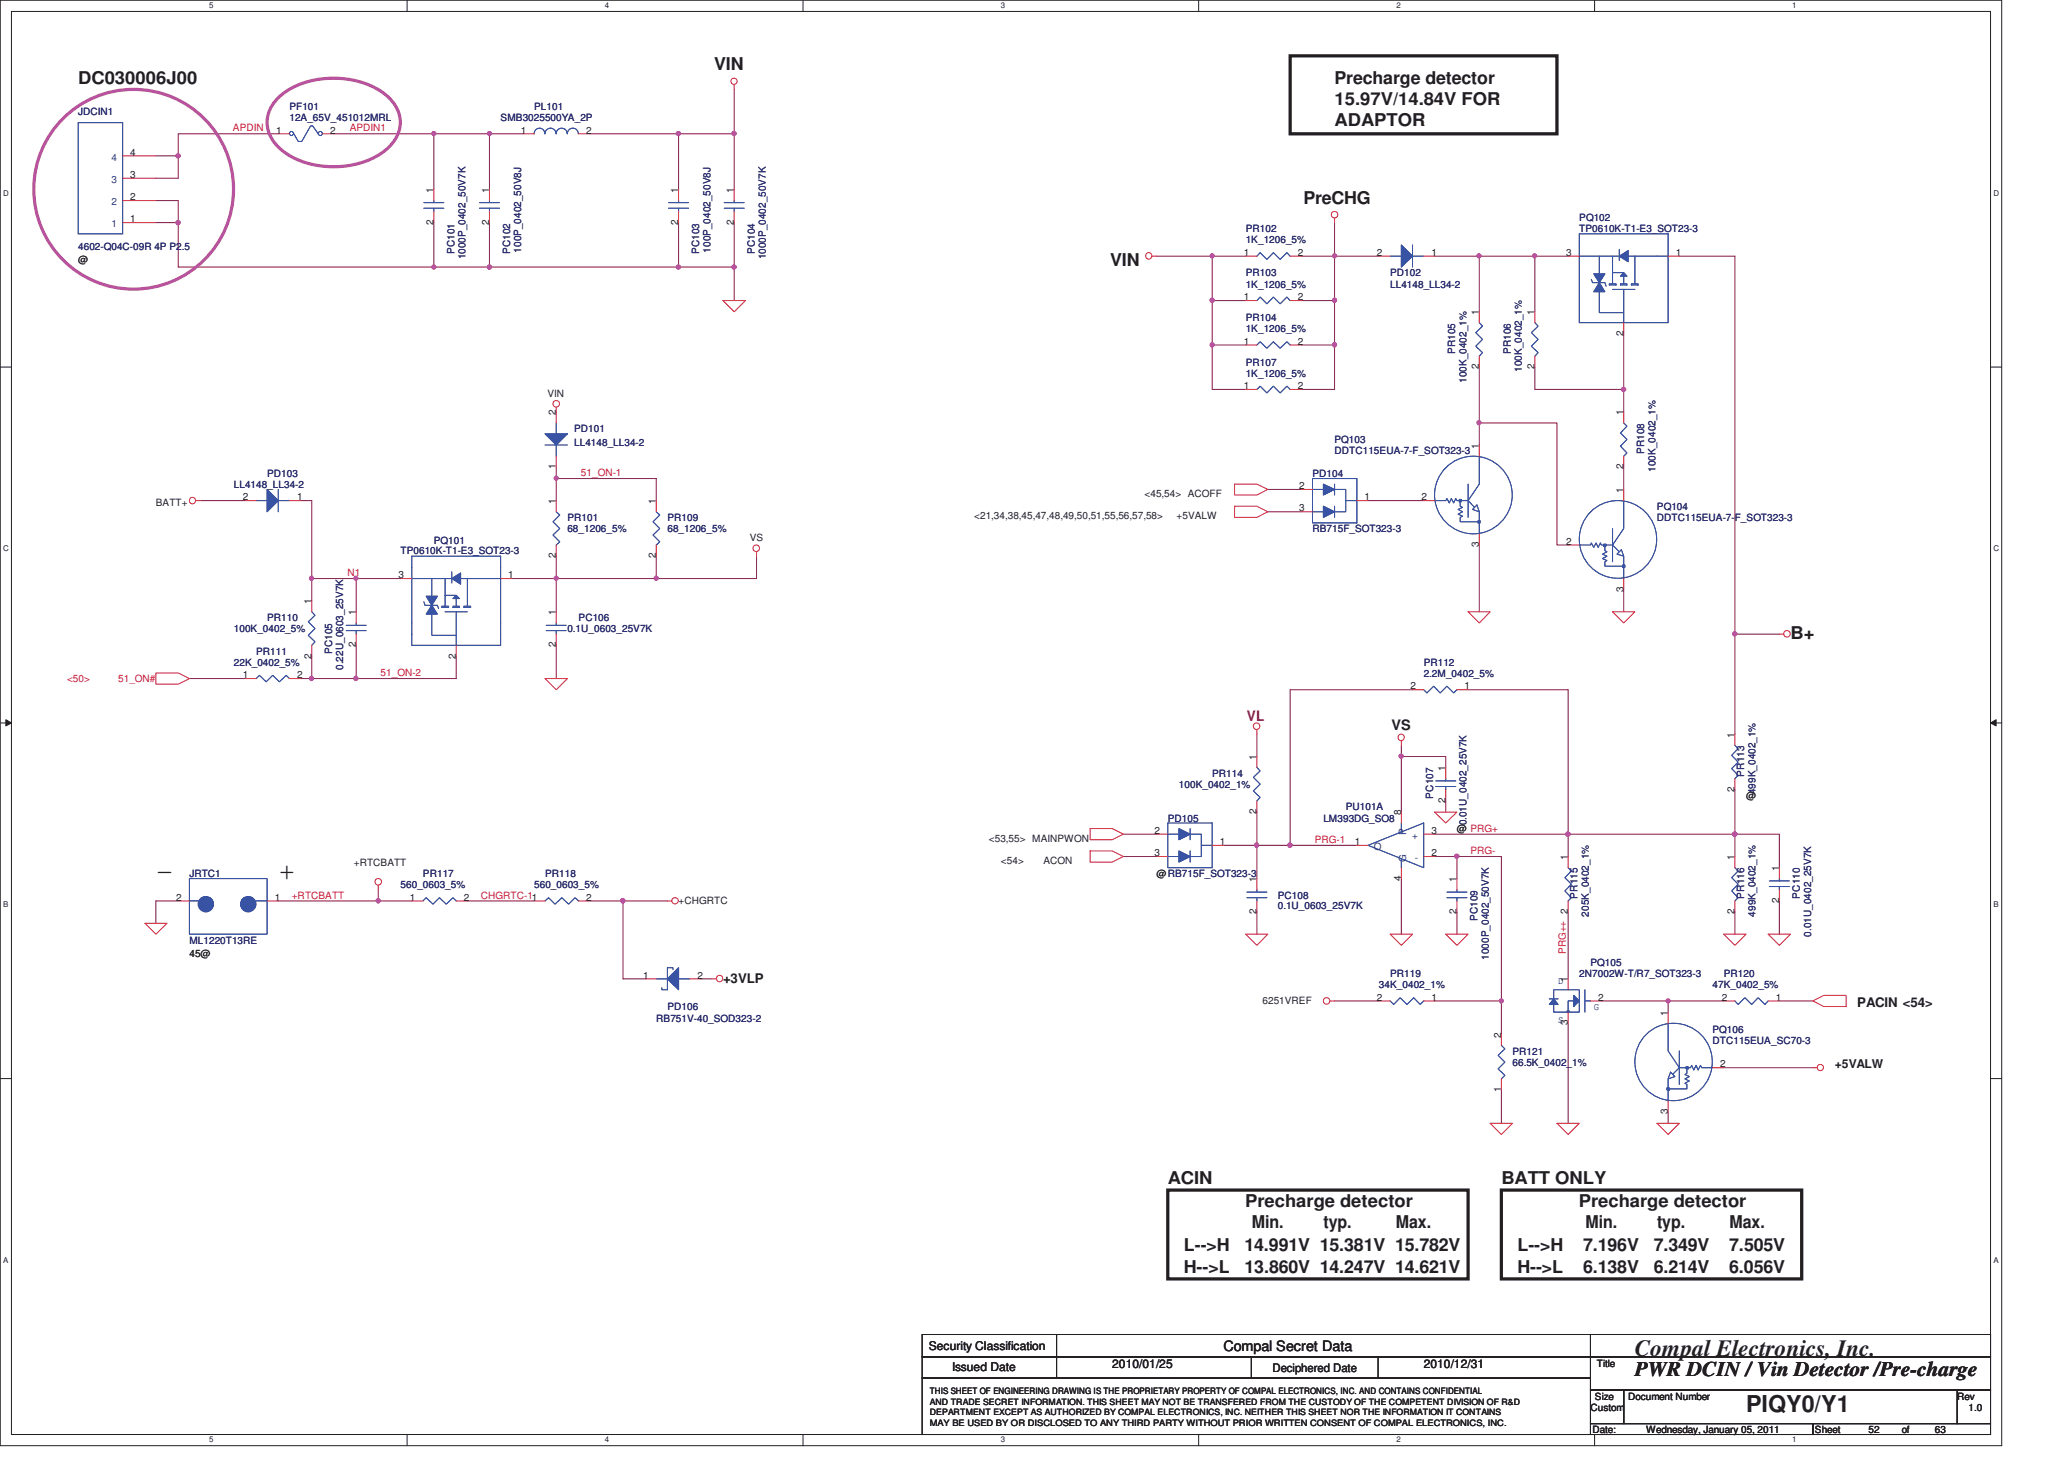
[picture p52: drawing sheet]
<svg xmlns="http://www.w3.org/2000/svg" width="297mm" height="210mm" viewBox="0 0 297 210" stroke-linecap="round" stroke-linejoin="round" font-family="sans-serif">
<defs><g id="words">
<g font-size="4.3" fill="#231f20">
<text x="22.4" y="126.7">-</text>
<text x="40" y="126.7">+</text>
</g>
<g font-size="3.3" fill="#231f20">
<text x="235.3" y="195.1">Compal Electronics, Inc.</text>
<text x="251.3" y="203.2">PIQY0/Y1</text>
</g>
<text font-size="3" fill="#231f20" x="235.3" y="198">PWR DCIN / Vin Detector /Pre-charge</text>
<g font-size="2.5" fill="#231f20">
<text x="102.8" y="10.1">VIN</text>
<text x="11.3" y="12">DC030006J00</text>
<text x="192.1" y="12">Precharge detector</text>
<text x="192.1" y="15.1">15.97V/14.84V FOR</text>
<text x="192.1" y="18.1">ADAPTOR</text>
<text x="187.6" y="29.3">PreCHG</text>
<text x="159.8" y="38.3">VIN</text>
<text x="257.7" y="92">B+</text>
<text x="168.1" y="170.4">ACIN</text>
<text x="179.2" y="173.6">Precharge detector</text>
<text x="216.1" y="170.4">BATT ONLY</text>
<text x="227.2" y="173.6">Precharge detector</text>
<text x="180.2" y="176.7">Min.</text>
<text x="190.5" y="176.7">typ.</text>
<text x="200.9" y="176.7">Max.</text>
<text x="228.2" y="176.7">Min.</text>
<text x="238.5" y="176.7">typ.</text>
<text x="248.9" y="176.7">Max.</text>
<text x="170.4" y="183.3">H--&gt;L</text>
<text x="170.4" y="180">L--&gt;H</text>
<text x="179.1" y="180">14.991V 15.381V 15.782V</text>
<text x="179.1" y="183.3">13.860V 14.247V 14.621V</text>
<text x="218.4" y="180">L--&gt;H</text>
<text x="218.4" y="183.3">H--&gt;L</text>
<text x="227.8" y="183.3">6.138V</text>
<text x="227.8" y="180">7.196V</text>
<text x="238" y="183.3">6.214V</text>
<text x="238" y="180">7.349V</text>
<text x="248.9" y="183.3">6.056V</text>
<text x="248.9" y="180">7.505V</text>
</g>
<text font-size="2.1" fill="#7f421c" x="179.4" y="103.7">VL</text>
<g font-size="2.1" fill="#231f20">
<text x="200.2" y="105">VS</text>
<text x="176.1" y="194.5">Compal Secret Data</text>
</g>
<g font-size="1.9" fill="#231f20">
<text x="104.1" y="141.5">+3VLP</text>
<text x="267.3" y="144.9">PACIN &lt;54&gt;</text>
</g>
<g font-size="1.7" fill="#231f20">
<text x="264.1" y="153.7">+5VALW</text>
<text x="133.7" y="194.3">Security Classification</text>
<text x="137" y="197.4">Issued Date</text>
<text x="160.1" y="196.9">2010/01/25</text>
<text x="183.1" y="197.4">Deciphered Date</text>
<text x="204.9" y="196.9">2010/12/31</text>
</g>
<g font-size="1.4" fill="#282973">
<text x="11.3" y="16.6">JDCIN1</text>
<text x="41.7" y="15.8">PF101</text>
<text x="41.7" y="17.4">12A_65V_451012MRL</text>
<text x="72" y="17.4">SMB3025500YA_2P</text>
<text x="76.9" y="15.8">PL101</text>
<text x="11.3" y="36">4602-Q04C-09R 4P P2.5</text>
<text x="179.3" y="33.4">PR102</text>
<text x="179.3" y="35">1K_1206_5%</text>
<text x="227.3" y="31.8">PQ102</text>
<text x="227.3" y="33.4">TP0610K-T1-E3_SOT23-3</text>
<text x="65.4" y="36.5" transform="rotate(-90 65.4 36.5)">PC101</text>
<text x="67" y="37.3" transform="rotate(-90 67 37.3)">1000P_0402_50V7K</text>
<text x="73.4" y="36.5" transform="rotate(-90 73.4 36.5)">PC102</text>
<text x="75" y="36.4" transform="rotate(-90 75 36.4)">100P_0402_50V8J</text>
<text x="100.6" y="36.5" transform="rotate(-90 100.6 36.5)">PC103</text>
<text x="102.2" y="36.4" transform="rotate(-90 102.2 36.4)">100P_0402_50V8J</text>
<text x="108.6" y="36.5" transform="rotate(-90 108.6 36.5)">PC104</text>
<text x="110.2" y="37.3" transform="rotate(-90 110.2 37.3)">1000P_0402_50V7K</text>
<text x="179.3" y="39.8">PR103</text>
<text x="179.3" y="41.4">1K_1206_5%</text>
<text x="200.1" y="39.8">PD102</text>
<text x="200.1" y="41.4">LL4148_LL34-2</text>
<text x="179.3" y="46.2">PR104</text>
<text x="179.3" y="47.8">1K_1206_5%</text>
<text x="179.3" y="52.6">PR107</text>
<text x="209.4" y="50.9" transform="rotate(-90 209.4 50.9)">PR105</text>
<text x="217.4" y="50.9" transform="rotate(-90 217.4 50.9)">PR106</text>
<text x="219" y="53.5" transform="rotate(-90 219 53.5)">100K_0402_1%</text>
<text x="179.3" y="54.2">1K_1206_5%</text>
<text x="211" y="55.1" transform="rotate(-90 211 55.1)">100K_0402_1%</text>
<text x="82.6" y="62.2">PD101</text>
<text x="82.6" y="64.1">LL4148_LL34-2</text>
<text x="192.1" y="63.8">PQ103</text>
<text x="192.1" y="65.4">DDTC115EUA-7-F_SOT323-3</text>
<text x="236.6" y="65.3" transform="rotate(-90 236.6 65.3)">PR108</text>
<text x="33.7" y="70.2">LL4148_LL34-2</text>
<text x="38.4" y="68.6">PD103</text>
<text x="188.9" y="68.6">PD104</text>
<text x="238.2" y="67.9" transform="rotate(-90 238.2 67.9)">100K_0402_1%</text>
<text x="81.7" y="75">PR101</text>
<text x="81.7" y="76.6">68_1206_5%</text>
<text x="96.1" y="75">PR109</text>
<text x="96.1" y="76.6">68_1206_5%</text>
<text x="188.9" y="76.6">RB715F_SOT323-3</text>
<text x="238.5" y="73.4">PQ104</text>
<text x="238.5" y="75">DDTC115EUA-7-F_SOT323-3</text>
<text x="57.7" y="79.8">TP0610K-T1-E3_SOT23-3</text>
<text x="62.4" y="78.2">PQ101</text>
<text x="38.4" y="89.4">PR110</text>
<text x="83.3" y="89.4">PC106</text>
<text x="33.7" y="91">100K_0402_5%</text>
<text x="33.7" y="95.8">22K_0402_5%</text>
<text x="36.9" y="94.2">PR111</text>
<text x="47.8" y="94.1" transform="rotate(-90 47.8 94.1)">PC105</text>
<text x="81.7" y="91">0.1U_0603_25V7K</text>
<text x="204.9" y="95.8">PR112</text>
<text x="49.4" y="96.4" transform="rotate(-90 49.4 96.4)">0.22U_0603_25V7K</text>
<text x="204.9" y="97.4">2.2M_0402_5%</text>
<text x="169.7" y="113.4">100K_0402_1%</text>
<text x="174.5" y="111.8">PR114</text>
<text x="251" y="111.8" transform="rotate(-90 251 111.8)">PR113</text>
<text x="168.1" y="118.2">PD105</text>
<text x="190.5" y="118.2">LM393DG_SO8</text>
<text x="193.7" y="116.6">PU101A</text>
<text x="206.2" y="114.9" transform="rotate(-90 206.2 114.9)">PC107</text>
<text x="211" y="118.8" transform="rotate(-90 211 118.8)">0.01U_0402_25V7K</text>
<text x="252.6" y="114.3" transform="rotate(-90 252.6 114.3)">499K_0402_1%</text>
<text x="27.3" y="126.2">JRTC1</text>
<text x="57.7" y="127.8">560_0603_5%</text>
<text x="60.9" y="126.2">PR117</text>
<text x="76.9" y="127.8">560_0603_5%</text>
<text x="78.4" y="126.2">PR118</text>
<text x="183.9" y="129.4">PC108</text>
<text x="183.9" y="130.8">0.1U_0603_25V7K</text>
<text x="227" y="129.3" transform="rotate(-90 227 129.3)">PR115</text>
<text x="228.6" y="131.9" transform="rotate(-90 228.6 131.9)">205K_0402_1%</text>
<text x="251" y="129.3" transform="rotate(-90 251 129.3)">PR116</text>
<text x="252.6" y="131.9" transform="rotate(-90 252.6 131.9)">499K_0402_1%</text>
<text x="259" y="129.3" transform="rotate(-90 259 129.3)">PC110</text>
<text x="27.3" y="135.8">ML1220T13RE</text>
<text x="212.6" y="132.5" transform="rotate(-90 212.6 132.5)">PC109</text>
<text x="260.6" y="134.8" transform="rotate(-90 260.6 134.8)">0.01U_0402_25V7K</text>
<text x="198.5" y="142.2">34K_0402_1%</text>
<text x="200.1" y="140.6">PR119</text>
<text x="214.2" y="138.1" transform="rotate(-90 214.2 138.1)">1000P_0402_50V7K</text>
<text x="227.3" y="140.6">2N7002W-T/R7_SOT323-3</text>
<text x="228.9" y="139">PQ105</text>
<text x="246.5" y="142.2">47K_0402_5%</text>
<text x="248.1" y="140.6">PR120</text>
<text x="94.4" y="147">RB751V-40_SOD323-2</text>
<text x="96.1" y="145.4">PD106</text>
<text x="246.5" y="148.6">PQ106</text>
<text x="217.7" y="151.8">PR121</text>
<text x="217.7" y="153.4">66.5K_0402_1%</text>
<text x="246.5" y="150.2">DTC115EUA_SC70-3</text>
</g>
<g font-size="1.4" fill="#1d437e">
<text x="16" y="23.1">4</text>
<text x="16" y="26.3">3</text>
<text x="16" y="29.5">2</text>
<text x="16" y="32.7">1</text>
<text x="197.7" y="122.3">O</text>
<text x="202.3" y="124.1" transform="rotate(-90 202.3 124.1)">G</text>
<text x="202.3" y="120.2" transform="rotate(-90 202.3 120.2)">P</text>
<text x="203.2" y="120.7">+</text>
<text x="203.6" y="123.9">-</text>
</g>
<g font-size="1.4" fill="#231f20">
<text x="18.8" y="22.4">4</text>
<text x="39.7" y="19.2">1</text>
<text x="47.5" y="19.2">2</text>
<text x="75" y="19.2">1</text>
<text x="84.4" y="19.2">2</text>
<text x="18.8" y="25.6">3</text>
<text x="18.8" y="28.8">2</text>
<text x="62.4" y="27.8" transform="rotate(-90 62.4 27.8)">1</text>
<text x="70.4" y="27.8" transform="rotate(-90 70.4 27.8)">1</text>
<text x="97.6" y="27.8" transform="rotate(-90 97.6 27.8)">1</text>
<text x="105.6" y="27.8" transform="rotate(-90 105.6 27.8)">1</text>
<text x="18.8" y="32">1</text>
<text x="62.4" y="32.3" transform="rotate(-90 62.4 32.3)">2</text>
<text x="70.4" y="32.3" transform="rotate(-90 70.4 32.3)">2</text>
<text x="97.6" y="32.3" transform="rotate(-90 97.6 32.3)">2</text>
<text x="105.6" y="32.3" transform="rotate(-90 105.6 32.3)">2</text>
<text x="11.3" y="37.9">@</text>
<text x="179" y="36.8">1</text>
<text x="186.8" y="36.8">2</text>
<text x="198.2" y="36.8">2</text>
<text x="206" y="36.8">1</text>
<text x="225.4" y="36.8">3</text>
<text x="241.2" y="36.8">1</text>
<text x="179" y="43.2">1</text>
<text x="186.8" y="43.2">2</text>
<text x="212.8" y="45.3" transform="rotate(-90 212.8 45.3)">1</text>
<text x="220.8" y="45.3" transform="rotate(-90 220.8 45.3)">1</text>
<text x="179" y="49.6">1</text>
<text x="186.8" y="49.6">2</text>
<text x="212.8" y="53.2" transform="rotate(-90 212.8 53.2)">2</text>
<text x="220.8" y="53.2" transform="rotate(-90 220.8 53.2)">2</text>
<text x="233.6" y="48.3" transform="rotate(-90 233.6 48.3)">2</text>
<text x="78.8" y="57.1">VIN</text>
<text x="80" y="59.8" transform="rotate(-90 80 59.8)">2</text>
<text x="179" y="56">1</text>
<text x="186.8" y="56">2</text>
<text x="233.6" y="59.8" transform="rotate(-90 233.6 59.8)">1</text>
<text x="212.8" y="64.6" transform="rotate(-90 212.8 64.6)">1</text>
<text x="80" y="67.6" transform="rotate(-90 80 67.6)">1</text>
<text x="164.7" y="71.5">&lt;45,54&gt; ACOFF</text>
<text x="187" y="70.4">2</text>
<text x="233.6" y="70.9" transform="rotate(-90 233.6 70.9)">1</text>
<text x="233.6" y="67.6" transform="rotate(-90 233.6 67.6)">2</text>
<text x="22.4" y="72.8">BATT+</text>
<text x="35" y="72">2</text>
<text x="42.8" y="72">1</text>
<text x="80" y="72.6" transform="rotate(-90 80 72.6)">1</text>
<text x="94.4" y="72.6" transform="rotate(-90 94.4 72.6)">1</text>
<text x="107.9" y="77.9">VS</text>
<text x="140.2" y="74.7">&lt;21,34,38,45,47,48,49,50,51,55,56,57,58&gt;</text>
<text x="169.3" y="74.7">+5VALW</text>
<text x="187" y="73.6">3</text>
<text x="196.4" y="72">1</text>
<text x="204.6" y="72">2</text>
<text x="57.4" y="83.2">3</text>
<text x="73.1" y="83.2">1</text>
<text x="80" y="80.3" transform="rotate(-90 80 80.3)">2</text>
<text x="94.4" y="80.3" transform="rotate(-90 94.4 80.3)">2</text>
<text x="212.8" y="78.8" transform="rotate(-90 212.8 78.8)">3</text>
<text x="225.4" y="78.4">2</text>
<text x="44.8" y="86.9" transform="rotate(-90 44.8 86.9)">1</text>
<text x="51.2" y="88.6" transform="rotate(-90 51.2 88.6)">1</text>
<text x="80" y="88.6" transform="rotate(-90 80 88.6)">1</text>
<text x="233.6" y="85.2" transform="rotate(-90 233.6 85.2)">3</text>
<text x="44.8" y="94.8" transform="rotate(-90 44.8 94.8)">2</text>
<text x="51.2" y="93.2" transform="rotate(-90 51.2 93.2)">2</text>
<text x="65.6" y="94.8" transform="rotate(-90 65.6 94.8)">2</text>
<text x="80" y="93.2" transform="rotate(-90 80 93.2)">2</text>
<text x="35" y="97.6">1</text>
<text x="42.8" y="97.6">2</text>
<text x="203" y="99.2">2</text>
<text x="210.8" y="99.2">1</text>
<text x="249.6" y="106.2" transform="rotate(-90 249.6 106.2)">1</text>
<text x="180.8" y="109.3" transform="rotate(-90 180.8 109.3)">1</text>
<text x="208" y="111" transform="rotate(-90 208 111)">1</text>
<text x="249.6" y="114" transform="rotate(-90 249.6 114)">2</text>
<text x="180.8" y="117.2" transform="rotate(-90 180.8 117.2)">2</text>
<text x="201.6" y="117.3" transform="rotate(-90 201.6 117.3)">8</text>
<text x="208" y="115.6" transform="rotate(-90 208 115.6)">2</text>
<text x="209.7" y="119.8">@ PRG+</text>
<text x="251.3" y="115">@</text>
<text x="50.9" y="124.6">+RTCBATT</text>
<text x="142.3" y="121.1">&lt;53,55&gt; MAINPWON</text>
<text x="144.1" y="124.3">&lt;54&gt;</text>
<text x="150.2" y="124.3">ACON</text>
<text x="166.2" y="120">2</text>
<text x="166.2" y="123.2">3</text>
<text x="175.6" y="121.6">1</text>
<text x="195" y="121.6">1</text>
<text x="206" y="123.2">2</text>
<text x="206" y="120">3</text>
<text x="225.6" y="123.8" transform="rotate(-90 225.6 123.8)">1</text>
<text x="249.6" y="123.8" transform="rotate(-90 249.6 123.8)">1</text>
<text x="256" y="125.3" transform="rotate(-90 256 125.3)">1</text>
<text x="25.4" y="129.6">2</text>
<text x="39.5" y="129.6">1</text>
<text x="59" y="129.6">1</text>
<text x="66.8" y="129.6">2</text>
<text x="84.4" y="129.6">2</text>
<text x="97.7" y="130">+CHGRTC</text>
<text x="166.5" y="126.2">@RB715F_SOT323-3</text>
<text x="180.8" y="131.6" transform="rotate(-90 180.8 131.6)">2</text>
<text x="180.8" y="127" transform="rotate(-90 180.8 127)">1</text>
<text x="201.6" y="126.8" transform="rotate(-90 201.6 126.8)">4</text>
<text x="209.6" y="131.6" transform="rotate(-90 209.6 131.6)">2</text>
<text x="209.6" y="127" transform="rotate(-90 209.6 127)">1</text>
<text x="249.6" y="131.6" transform="rotate(-90 249.6 131.6)">2</text>
<text x="256" y="130" transform="rotate(-90 256 130)">2</text>
<text x="27.3" y="137.7">45@</text>
<text x="92.5" y="140.8">1</text>
<text x="100.4" y="140.8">2</text>
<text x="225.6" y="141.3" transform="rotate(-90 225.6 141.3)">1</text>
<text x="181.7" y="144.5">6251VREF</text>
<text x="198.2" y="144">2</text>
<text x="206" y="144">1</text>
<text x="216" y="149.3" transform="rotate(-90 216 149.3)">2</text>
<text x="225.6" y="147.6" transform="rotate(-90 225.6 147.6)">3</text>
<text x="230" y="144">2</text>
<text x="240" y="146.2" transform="rotate(-90 240 146.2)">1</text>
<text x="247.8" y="144">2</text>
<text x="255.6" y="144">1</text>
<text x="247.6" y="153.6">2</text>
<text x="216" y="157.2" transform="rotate(-90 216 157.2)">1</text>
<text x="240" y="160.4" transform="rotate(-90 240 160.4)">3</text>
<text x="229.8" y="196.8">Title</text>
<text x="228.9" y="203">Custom</text>
<text x="229.5" y="201.4">Size</text>
<text x="234.3" y="201.4">Document Number</text>
<text x="281.7" y="201.4">Rev</text>
<text x="283.3" y="203">1.0</text>
<text x="229.2" y="206.2">Date:</text>
<text x="236.9" y="206.2">Wednesday, January 05, 2011</text>
<text x="261.2" y="206.2">Sheet</text>
<text x="268.9" y="206.2">52</text>
<text x="273.7" y="206.2">of</text>
<text x="278.5" y="206.2">63</text>
</g>
<g font-size="1.4" fill="#ed2024">
<text x="33.5" y="18.9">APDIN</text>
<text x="50.3" y="18.9">APDIN1</text>
<text x="83.6" y="68.5">51_ON-1</text>
<text x="50" y="82.9">N1</text>
<text x="9.6" y="98.2">&lt;50&gt;</text>
<text x="17" y="98.2">51_ON#</text>
<text x="54.8" y="97.3">51_ON-2</text>
<text x="189.2" y="121.3">PRG-1</text>
<text x="211.6" y="122.9">PRG-</text>
<text x="42" y="129.3">+RTCBATT</text>
<text x="69.2" y="129.3">CHGRTC-11</text>
<text x="225.3" y="137.3" transform="rotate(-90 225.3 137.3)">PRG++ 2</text>
</g>
<g font-size="1.4" fill="#3953a4">
<text x="224.2" y="141.6">D</text>
<text x="224.2" y="147.2">S</text>
<text x="229.4" y="145.4">G</text>
</g>
<g font-size="1.3" fill="#231f20">
<text x="133.8" y="200.6">THIS SHEET OF ENGINEERING DRAWING IS THE PROPRIETARY PROPERTY OF COMPAL ELECTRONICS, INC. AND CONTAINS CONFIDENTIAL</text>
<text x="133.8" y="202.1">AND TRADE SECRET INFORMATION. THIS SHEET MAY NOT BE TRANSFERED FROM THE CUSTODY OF THE COMPETENT DIVISION OF R&amp;D</text>
<text x="133.8" y="203.7">DEPARTMENT EXCEPT AS AUTHORIZED BY COMPAL ELECTRONICS, INC. NEITHER THIS SHEET NOR THE INFORMATION IT CONTAINS</text>
<text x="133.8" y="205.2">MAY BE USED BY OR DISCLOSED TO ANY THIRD PARTY WITHOUT PRIOR WRITTEN CONSENT OF COMPAL ELECTRONICS, INC.</text>
</g>
<g font-size="1.1" fill="#231f20">
<text x="30.1" y="1.2">5</text>
<text x="87" y="1.2">4</text>
<text x="144" y="1.2">3</text>
<text x="201" y="1.2">2</text>
<text x="257.9" y="1.2">1</text>
<text x=".5" y="28.2">D</text>
<text x="286.9" y="28.2">D</text>
<text x=".5" y="79.4">C</text>
<text x="286.9" y="79.4">C</text>
<text x=".5" y="130.6">B</text>
<text x="286.9" y="130.6">B</text>
<text x=".5" y="181.8">A</text>
<text x="286.9" y="181.8">A</text>
<text x="30.1" y="207.6">5</text>
<text x="87" y="207.6">4</text>
<text x="144" y="207.6">3</text>
<text x="201" y="207.6">2</text>
<text x="257.9" y="207.6">1</text>
</g>
</g></defs>
<path d="M0 0h288.1v208.1h-288.1zM1.6 1.6h284.9v204.9h-284.9z" fill="none" stroke="#231f20" stroke-width=".14"/>
<g fill="#fff">
<path d="M30.1 .2h.6v1.2h-.6z"/>
<path d="M30.1 206.6h.6v1.2h-.6z"/>
</g>
<path d="M58.6 0v1.6M58.6 206.5v1.6" fill="none" stroke="#231f20" stroke-width=".14"/>
<g fill="#fff">
<path d="M87 .2h.6v1.2h-.6z"/>
<path d="M87 206.6h.6v1.2h-.6z"/>
</g>
<path d="M115.6 0v1.6M115.6 206.5v1.6" fill="none" stroke="#231f20" stroke-width=".14"/>
<g fill="#fff">
<path d="M144 .2h.6v1.2h-.6z"/>
<path d="M144 206.6h.6v1.2h-.6z"/>
</g>
<path d="M172.5 0v1.6M172.5 206.5v1.6" fill="none" stroke="#231f20" stroke-width=".14"/>
<g fill="#fff">
<path d="M201 .2h.5v1.2h-.5z"/>
<path d="M201 206.6h.5v1.2h-.5z"/>
</g>
<path d="M229.5 0v1.6M229.5 206.5v1.6" fill="none" stroke="#231f20" stroke-width=".14"/>
<g fill="#fff">
<path d="M257.9 .2h.6v1.2h-.6z"/>
<path d="M257.9 206.6h.6v1.2h-.6z"/>
<path d="M.5 27.2h.7v1.2h-.7z"/>
<path d="M286.9 27.2h.8v1.2h-.8z"/>
<path d="M.5 78.4h.7v1.2h-.7z"/>
<path d="M286.9 78.4h.8v1.2h-.8z"/>
</g>
<path d="M0 52.8h1.6M286.5 52.8h1.6" fill="none" stroke="#231f20" stroke-width=".14"/>
<g fill="#fff">
<path d="M.5 129.6h.7v1.2h-.7z"/>
<path d="M286.9 129.6h.7v1.2h-.7z"/>
</g>
<path d="M0 104.1h1.6M286.5 104.1h1.6" fill="none" stroke="#231f20" stroke-width=".14"/>
<path d="M.8 103.6l.8 .5-.8 .4z" fill="#231f20"/>
<path d="M.8 103.6l.8 .5-.8 .4z" fill="none" stroke="#231f20" stroke-width=".14"/>
<path d="M286.5 104.1l.8-.5v.9z" fill="#231f20"/>
<path d="M286.5 104.1l.8-.5v.9z" fill="none" stroke="#231f20" stroke-width=".14"/>
<g fill="#fff">
<path d="M.5 180.8h.7v1.2h-.7z"/>
<path d="M286.9 180.8h.7v1.2h-.7z"/>
</g>
<path d="M0 155.2h1.6M286.5 155.2h1.6" fill="none" stroke="#231f20" stroke-width=".14"/>
<path d="M28.9 72h6.4M44.9 94.4v3.3M51.3 83.3v4.7M65.7 94.4v3.3h-14.4M73.7 83.3h6.3v4.7M80 92.9v4.8M108.9 80v3.3" fill="none" stroke="#7f1442" stroke-width=".14"/>
<circle cx="51.2" cy="97.6" r=".31" fill="#b9529f"/>
<circle cx="51.2" cy="97.6" r=".31" fill="none" stroke="#b9529f" stroke-width=".14"/>
<path d="M43.3 72h1.6M27.3 97.7h8M43.3 97.7h1.6M51.3 92.9v4.8M51.3 83.3h-6.4v3.1" fill="none" stroke="#7f1442" stroke-width=".14"/>
<circle cx="44.8" cy="83.2" r=".3" fill="#b9529f"/>
<circle cx="44.8" cy="83.2" r=".3" fill="none" stroke="#b9529f" stroke-width=".14"/>
<path d="M51.3 83.3h6.4" fill="none" stroke="#7f1442" stroke-width=".14"/>
<circle cx="51.2" cy="83.2" r=".3" fill="#b9529f"/>
<circle cx="51.2" cy="83.2" r=".3" fill="none" stroke="#b9529f" stroke-width=".14"/>
<path d="M94.4 83.3h14.5" fill="none" stroke="#7f1442" stroke-width=".14"/>
<circle cx="94.4" cy="83.2" r=".3" fill="#b9529f"/>
<circle cx="94.4" cy="83.2" r=".3" fill="none" stroke="#b9529f" stroke-width=".14"/>
<path d="M80 68.9v3.1" fill="none" stroke="#7f1442" stroke-width=".14"/>
<circle cx="80" cy="68.8" r=".3" fill="#b9529f"/>
<circle cx="80" cy="68.8" r=".3" fill="none" stroke="#b9529f" stroke-width=".14"/>
<path d="M44.9 72v11.3M44.9 97.7h6.4M80 80v3.3" fill="none" stroke="#7f1442" stroke-width=".14"/>
<circle cx="44.8" cy="97.6" r=".31" fill="#b9529f"/>
<circle cx="44.8" cy="97.6" r=".31" fill="none" stroke="#b9529f" stroke-width=".14"/>
<path d="M185.7 99.3v22.4M201.7 126.4v8" fill="none" stroke="#7f1442" stroke-width=".14"/>
<circle cx="185.6" cy="121.6" r=".32" fill="#b9529f"/>
<circle cx="185.6" cy="121.6" r=".32" fill="none" stroke="#b9529f" stroke-width=".14"/>
<path d="M161.7 120.1h4.8M161.7 123.3h4.8M180.9 121.7v4.7" fill="none" stroke="#7f1442" stroke-width=".14"/>
<circle cx="180.8" cy="121.6" r=".31" fill="#b9529f"/>
<circle cx="180.8" cy="121.6" r=".31" fill="none" stroke="#b9529f" stroke-width=".14"/>
<path d="M249.7 113.7v6.4M180.9 121.7h14.4M230.5 144.1h9.6v1.6" fill="none" stroke="#7f1442" stroke-width=".14"/>
<circle cx="240.1" cy="144.1" r=".3" fill="#b9529f"/>
<circle cx="240.1" cy="144.1" r=".3" fill="none" stroke="#b9529f" stroke-width=".14"/>
<path d="M201.7 108.9v8" fill="none" stroke="#7f1442" stroke-width=".14"/>
<circle cx="201.7" cy="108.8" r=".31" fill="#b9529f"/>
<circle cx="201.7" cy="108.8" r=".31" fill="none" stroke="#b9529f" stroke-width=".14"/>
<path d="M225.7 120.1h24M248.1 153.7h12.8" fill="none" stroke="#7f1442" stroke-width=".14"/>
<circle cx="225.7" cy="120" r=".31" fill="#b9529f"/>
<circle cx="225.7" cy="120" r=".31" fill="none" stroke="#b9529f" stroke-width=".14"/>
<path d="M180.9 116.9v4.8M216.1 123.3v20.8" fill="none" stroke="#7f1442" stroke-width=".14"/>
<circle cx="216.1" cy="144.1" r=".3" fill="#b9529f"/>
<circle cx="216.1" cy="144.1" r=".3" fill="none" stroke="#b9529f" stroke-width=".14"/>
<path d="M176.1 121.7h4.8M209.7 123.3v3.1M240.1 144.1h8M256.1 144.1h4.8" fill="none" stroke="#7f1442" stroke-width=".14"/>
<circle cx="209.7" cy="123.2" r=".31" fill="#b9529f"/>
<circle cx="209.7" cy="123.2" r=".31" fill="none" stroke="#b9529f" stroke-width=".14"/>
<path d="M211.3 99.3h14.4M180.9 105.7v3.2M180.9 131.3v3.1M206.5 120.1h19.2M209.7 123.3h6.4M209.7 131.3v3.1M225.7 131.3v9.6M249.7 131.3v3.1M249.7 120.1v3.2M206.5 144.1h9.6M225.7 147.3v14.4M240.1 160.1v1.6" fill="none" stroke="#7f1442" stroke-width=".14"/>
<circle cx="249.7" cy="120" r=".31" fill="#b9529f"/>
<circle cx="249.7" cy="120" r=".31" fill="none" stroke="#b9529f" stroke-width=".14"/>
<path d="M185.7 99.3h17.6M225.7 99.3v24" fill="none" stroke="#7f1442" stroke-width=".14"/>
<circle cx="225.7" cy="120" r=".31" fill="#b9529f"/>
<circle cx="225.7" cy="120" r=".31" fill="none" stroke="#b9529f" stroke-width=".14"/>
<path d="M249.7 120.1h6.4v4.8" fill="none" stroke="#7f1442" stroke-width=".14"/>
<circle cx="249.7" cy="120" r=".31" fill="#b9529f"/>
<circle cx="249.7" cy="120" r=".31" fill="none" stroke="#b9529f" stroke-width=".14"/>
<path d="M80 68.9h14.4v3.1M94.4 80v3.3h-14.4M256.1 129.7v4.7" fill="none" stroke="#7f1442" stroke-width=".14"/>
<circle cx="80" cy="83.2" r=".3" fill="#b9529f"/>
<circle cx="80" cy="83.2" r=".3" fill="none" stroke="#b9529f" stroke-width=".14"/>
<path d="M80 67.3v1.6M54.4 129.7h4.9M67.3 129.7h9.6" fill="none" stroke="#7f1442" stroke-width=".14"/>
<circle cx="54.4" cy="129.6" r=".31" fill="#b9529f"/>
<circle cx="54.4" cy="129.6" r=".31" fill="none" stroke="#b9529f" stroke-width=".14"/>
<path d="M179.3 36.9h-4.8v6.4M249.7 36.9v54.4M201.7 107.3v1.6h6.4v1.5M208.1 115.3v1.6M25.7 129.7h-3.3v3.2M54.4 128.1v1.6M206.5 123.3h3.2M216.1 144.1v4.8M216.1 156.9v4.8" fill="none" stroke="#7f1442" stroke-width=".14"/>
<circle cx="174.5" cy="43.2" r=".3" fill="#b9529f"/>
<circle cx="174.5" cy="43.2" r=".3" fill="none" stroke="#b9529f" stroke-width=".14"/>
<circle cx="174.5" cy="36.8" r=".3" fill="#b9529f"/>
<circle cx="174.5" cy="36.8" r=".3" fill="none" stroke="#b9529f" stroke-width=".14"/>
<path d="M198.5 36.9h-6.4v6.4" fill="none" stroke="#7f1442" stroke-width=".14"/>
<circle cx="192.1" cy="43.2" r=".3" fill="#b9529f"/>
<circle cx="192.1" cy="43.2" r=".3" fill="none" stroke="#b9529f" stroke-width=".14"/>
<circle cx="192.1" cy="36.8" r=".3" fill="#b9529f"/>
<circle cx="192.1" cy="36.8" r=".3" fill="none" stroke="#b9529f" stroke-width=".14"/>
<path d="M212.9 36.9v8M233.7 56v3.3M233.7 67.3v3.1" fill="none" stroke="#7f1442" stroke-width=".14"/>
<circle cx="212.8" cy="36.8" r=".3" fill="#b9529f"/>
<circle cx="212.8" cy="36.8" r=".3" fill="none" stroke="#b9529f" stroke-width=".14"/>
<path d="M212.9 36.9h8" fill="none" stroke="#7f1442" stroke-width=".14"/>
<circle cx="220.9" cy="36.8" r=".3" fill="#b9529f"/>
<circle cx="220.9" cy="36.8" r=".3" fill="none" stroke="#b9529f" stroke-width=".14"/>
<path d="M212.9 52.9v8h11.2v17.5h1.6" fill="none" stroke="#7f1442" stroke-width=".14"/>
<circle cx="212.8" cy="60.8" r=".3" fill="#b9529f"/>
<circle cx="212.8" cy="60.8" r=".3" fill="none" stroke="#b9529f" stroke-width=".14"/>
<path d="M225.7 36.9h-4.8v8M220.9 56h12.8M196.9 72h8M212.9 78.4v9.6M233.7 84.9v3.1" fill="none" stroke="#7f1442" stroke-width=".14"/>
<circle cx="233.7" cy="56" r=".31" fill="#b9529f"/>
<circle cx="233.7" cy="56" r=".31" fill="none" stroke="#b9529f" stroke-width=".14"/>
<path d="M241.7 36.9h8M174.5 43.3h4.8M174.5 49.7h4.8M187.3 49.7h4.8M220.9 52.9v3.1M233.7 48v8M249.7 91.3v14.4" fill="none" stroke="#7f1442" stroke-width=".14"/>
<circle cx="249.7" cy="91.2" r=".31" fill="#b9529f"/>
<circle cx="249.7" cy="91.2" r=".31" fill="none" stroke="#b9529f" stroke-width=".14"/>
<path d="M48 19.3h22.4M84.9 19.3h12.8M25.7 38.4h36.7M70.4 38.4h27.3M187.3 43.3h4.8M212.9 60.9v3.1M249.7 91.3h6.4" fill="none" stroke="#7f1442" stroke-width=".14"/>
<circle cx="70.4" cy="38.4" r=".3" fill="#b9529f"/>
<circle cx="70.4" cy="38.4" r=".3" fill="none" stroke="#b9529f" stroke-width=".14"/>
<path d="M105.7 19.3v8M105.7 38.4v4.9" fill="none" stroke="#7f1442" stroke-width=".14"/>
<circle cx="105.6" cy="38.4" r=".31" fill="#b9529f"/>
<circle cx="105.6" cy="38.4" r=".31" fill="none" stroke="#b9529f" stroke-width=".14"/>
<path d="M62.4 38.4h8" fill="none" stroke="#7f1442" stroke-width=".14"/>
<circle cx="70.4" cy="38.4" r=".3" fill="#b9529f"/>
<circle cx="70.4" cy="38.4" r=".3" fill="none" stroke="#b9529f" stroke-width=".14"/>
<circle cx="62.4" cy="38.4" r=".3" fill="#b9529f"/>
<circle cx="62.4" cy="38.4" r=".3" fill="none" stroke="#b9529f" stroke-width=".14"/>
<path d="M62.4 19.3v8M70.4 19.3v8" fill="none" stroke="#7f1442" stroke-width=".14"/>
<circle cx="62.4" cy="19.2" r=".3" fill="#b9529f"/>
<circle cx="62.4" cy="19.2" r=".3" fill="none" stroke="#b9529f" stroke-width=".14"/>
<path d="M70.4 19.3h4.9" fill="none" stroke="#7f1442" stroke-width=".14"/>
<circle cx="70.4" cy="19.2" r=".3" fill="#b9529f"/>
<circle cx="70.4" cy="19.2" r=".3" fill="none" stroke="#b9529f" stroke-width=".14"/>
<path d="M105.7 19.3h-8v8M62.4 32v6.4M70.4 32v6.4M97.7 32v6.4" fill="none" stroke="#7f1442" stroke-width=".14"/>
<circle cx="97.6" cy="19.2" r=".31" fill="#b9529f"/>
<circle cx="97.6" cy="19.2" r=".31" fill="none" stroke="#b9529f" stroke-width=".14"/>
<path d="M105.7 32v6.4h-8" fill="none" stroke="#7f1442" stroke-width=".14"/>
<circle cx="97.6" cy="38.4" r=".31" fill="#b9529f"/>
<circle cx="97.6" cy="38.4" r=".31" fill="none" stroke="#b9529f" stroke-width=".14"/>
<path d="M105.7 12.9v6.4" fill="none" stroke="#7f1442" stroke-width=".14"/>
<circle cx="105.6" cy="19.2" r=".31" fill="#b9529f"/>
<circle cx="105.6" cy="19.2" r=".31" fill="none" stroke="#b9529f" stroke-width=".14"/>
<path d="M192.1 49.7v6.3M182.5 70.4h4.8M182.5 73.7h4.8" fill="none" stroke="#7f1442" stroke-width=".14"/>
<circle cx="192.1" cy="49.6" r=".31" fill="#b9529f"/>
<circle cx="192.1" cy="49.6" r=".31" fill="none" stroke="#b9529f" stroke-width=".14"/>
<path d="M174.5 49.7v6.3" fill="none" stroke="#7f1442" stroke-width=".14"/>
<circle cx="174.4" cy="49.6" r=".31" fill="#b9529f"/>
<circle cx="174.4" cy="49.6" r=".31" fill="none" stroke="#b9529f" stroke-width=".14"/>
<path d="M166.5 36.9h8M192.1 32v4.9h-4.8M206.5 36.9h6.4M174.5 56h4.8M174.5 43.3v6.4M187.3 56h4.8" fill="none" stroke="#7f1442" stroke-width=".14"/>
<circle cx="174.5" cy="43.2" r=".3" fill="#b9529f"/>
<circle cx="174.5" cy="43.2" r=".3" fill="none" stroke="#b9529f" stroke-width=".14"/>
<path d="M192.1 43.3v6.4" fill="none" stroke="#7f1442" stroke-width=".14"/>
<circle cx="192.1" cy="43.2" r=".3" fill="#b9529f"/>
<circle cx="192.1" cy="43.2" r=".3" fill="none" stroke="#b9529f" stroke-width=".14"/>
<path d="M40 129.7h14.4M96.1 129.7h-6.4v11.2" fill="none" stroke="#7f1442" stroke-width=".14"/>
<circle cx="89.6" cy="129.6" r=".32" fill="#b9529f"/>
<circle cx="89.6" cy="129.6" r=".32" fill="none" stroke="#b9529f" stroke-width=".14"/>
<path d="M40 19.3h-14.3v3.1M84.9 129.7h4.8M89.7 140.9h3.2M100.9 140.9h1.5M192.1 144.1h6.4" fill="none" stroke="#7f1442" stroke-width=".14"/>
<circle cx="25.6" cy="22.4" r=".31" fill="#b9529f"/>
<circle cx="25.6" cy="22.4" r=".31" fill="none" stroke="#b9529f" stroke-width=".14"/>
<path d="M22.4 22.4h3.3v3.3h-3.3M22.4 28.9h3.3v3.1h-3.3" fill="none" stroke="#7f1442" stroke-width=".14"/>
<circle cx="25.6" cy="32" r=".31" fill="#b9529f"/>
<circle cx="25.6" cy="32" r=".31" fill="none" stroke="#b9529f" stroke-width=".14"/>
<path d="M25.7 32v6.4" fill="none" stroke="#7f1442" stroke-width=".14"/>
<g fill="none" stroke="#ed2024" stroke-width=".14">
<path d="M105.7 12.2v.7M165.8 36.9h.7M192.1 31.4v.6M80 58.6v.7M104.1 43.3h3.2l-1.6 1.6zM212.9 44.9v1.5M212.9 51.3v1.6M28.2 72h.7M108.9 79.4v.6M177.7 69.7h3.2l1.6 .7-1.6 .8h-3.2zM177.7 72.9h3.2l1.6 .8-1.6 .8h-3.2zM22.4 96.9h3.3l1.6 .8-1.6 .8h-3.3z"/>
<path d="M35.3 97.7h1.6M41.7 97.7h1.6M44.9 86.4v1.6M44.9 92.9v1.5M78.4 97.7h3.3l-1.7 1.6zM211.3 88h3.2l-1.6 1.7zM232.1 88h3.2l-1.6 1.7zM256.1 91.3h.6M156.9 119.2h3.2l1.6 .9-1.6 .8h-3.2zM180.9 105v.7M180.9 108.9v1.5M180.9 115.3v1.6"/>
<path d="M201.7 106.6v.7M206.5 116.9h3.2l-1.6 1.5zM20.9 132.9h3.1l-1.6 1.5zM54.4 127.4v.7M96.1 129.7h.6M156.9 122.5h3.2l1.6 .8-1.6 .8h-3.2zM179.3 134.4h3.2l-1.6 1.7zM200.1 134.4h3.2l-1.6 1.7zM208.1 134.4h3.2l-1.6 1.7zM248.1 134.4h3.2l-1.6 1.7zM254.5 134.4h3.2l-1.6 1.7zM102.4 140.9h.7"/>
<path d="M191.4 144.1h.7M260.9 153.7h.6M260.9 144.1l1.6-.8h3.2v1.6h-3.2zM214.5 161.7h3.2l-1.6 1.6zM224.1 161.7h3.2l-1.6 1.6zM238.5 161.7h3.2l-1.6 1.6z"/>
<circle cx="105.6" cy="11.7" r=".45"/>
<circle cx="165.3" cy="36.8" r=".46"/>
<circle cx="192.1" cy="30.9" r=".47"/>
<circle cx="80" cy="58.1" r=".47"/>
<circle cx="27.7" cy="72" r=".46"/>
<circle cx="108.8" cy="78.9" r=".47"/>
<circle cx="257.2" cy="91.2" r=".47"/>
<circle cx="180.8" cy="104.5" r=".47"/>
<circle cx="201.6" cy="106.1" r=".46"/>
<circle cx="54.4" cy="126.9" r=".47"/>
<circle cx="97.2" cy="129.6" r=".46"/>
<circle cx="103.5" cy="140.8" r=".46"/>
<circle cx="190.9" cy="144.1" r=".47"/>
<circle cx="262" cy="153.6" r=".45"/>
</g>
<g fill="none" stroke="#231f20" stroke-width=".14">
<path d="M132.7 192.1h96.2v3.2h-96.2zM132.7 195.3h96.2v3h-96.2zM132.7 198.3h96.2v8.2h-96.2zM152.1 192.1v6.2M180.1 195.3v3M198.3 195.3v3M228.9 192.1h57.6v3.2h-57.6zM228.9 195.3h57.6v4.8h-57.6zM228.9 200.1h4.8v4.8h-4.8zM228.9 204.9h32v1.6h-32zM233.7 200.1h48v4.8h-48zM260.9 204.9h25.6v1.6h-25.6z"/>
<path d="M281.7 200.1h4.8v4.8h-4.8z"/>
</g>
<path d="M185.7 8h38.4v11.3h-38.4zM168.1 171.3h43.2v12.8h-43.2zM216.1 171.3h43.2v12.8h-43.2z" fill="none" stroke="#231f20" stroke-width=".47"/>
<g fill="none" stroke="#b9529f" stroke-width=".47">
<path d="M39.7 14.4a11.1 11.1 0 0 1 8.3-3.1 11.2 11.2 0 0 1 8.3 3.1 4.7 4.7 0 0 1-.7 7.1 12.9 12.9 0 0 1-12.4 1.6 7.1 7.1 0 0 1-4.7-4.6 4.6 4.6 0 0 1 1.2-4.1z"/>
<circle cx="19.2" cy="27.2" r="14.4"/>
</g>
<path d="M212.9 46.4l.5 .5-1 1 1 .9-1 1 1 1-.5 .5M36.9 97.7l.4-.5 1 .9 .9-.9 1 .9 1-.9 .5 .5M44.9 88l.4 .6-.9 .9 .9 1-.9 .9 .9 1-.4 .5M180.9 110.4l.5 .6-1 .9 1 1-1 .9 1 1-.5 .5" fill="none" stroke="#3953a4" stroke-width=".14"/>
<path d="M38.4 70.4l1.6 1.6-1.6 1.7z" fill="#3953a4"/>
<path d="M36.9 72h1.5M38.4 70.4l1.6 1.6-1.6 1.7zM40 70.4v3.3M40 72h1.7" fill="none" stroke="#3953a4" stroke-width=".14"/>
<path d="M38.4 70.4l1.6 1.6-1.6 1.7z" fill="#3953a4"/>
<path d="M36.9 72h1.5M38.4 70.4l1.6 1.6-1.6 1.7zM40 70.4v3.3M40 72h1.7" fill="none" stroke="#3953a4" stroke-width=".14"/>
<path d="M35.3 72h1.6M41.7 72h1.6" fill="none" stroke="#ed2024" stroke-width=".14"/>
<path d="M78.4 62.4h3.3l-1.7 1.6z" fill="#3953a4"/>
<path d="M78.4 62.4h3.3l-1.7 1.6zM78.4 64h3.3M80 60.9v1.5M80 64v1.7" fill="none" stroke="#3953a4" stroke-width=".14"/>
<path d="M78.4 62.4h3.3l-1.7 1.6z" fill="#3953a4"/>
<path d="M78.4 62.4h3.3l-1.7 1.6zM78.4 64h3.3M80 60.9v1.5M80 64v1.7M201.7 118.4v1.4M196.9 121.7l8-3.3v6.5zM201.7 123.6v1.3" fill="none" stroke="#3953a4" stroke-width=".14"/>
<path d="M80 59.3v1.6M80 65.7v1.6M201.7 116.9v1.5M195.3 121.7h1.6M201.7 124.9v1.5M204.9 120.1h1.6M204.9 123.3h1.6" fill="none" stroke="#ed2024" stroke-width=".14"/>
<path d="M65 83.3l1.3-.8v1.6z" fill="#3953a4"/>
<path d="M65 83.3l1.3-.8v1.6z" fill="none" stroke="#3953a4" stroke-width=".14"/>
<path d="M65.7 85.7l.4 .4h-.9z" fill="#3953a4"/>
<g fill="none" stroke="#3953a4" stroke-width=".14">
<path d="M59.3 92.9v-12.9h12.7v12.9M59.3 83.3h4.7M63.6 87.2h1v.2h-1zM64 85.7h1.7M64 83.3v3.9M64 83.3h1M64 88h3.3M65 82.3v1.6M65.2 87.2h.9v.2h-.9zM65.7 86.1v1.1M65.7 85.7l.4 .4h-.9zM66.3 83.3h1"/>
<path d="M66.8 87.2h.9v.2h-.9zM72 83.3h-4.7v3.9"/>
</g>
<path d="M62.1 87.1l.8 1.3h-1.6z" fill="#3953a4"/>
<path d="M62.1 87.1l.8 1.3h-1.6z" fill="none" stroke="#3953a4" stroke-width=".14"/>
<path d="M61.3 85.8h1.6l-.8 1.3z" fill="#3953a4"/>
<path d="M59.3 92.9h12.7M61 86.6l.2 .5h1.7l.2 .5M61.3 85.8h1.6l-.8 1.3zM62.1 83.3v2.5M62.1 88.4v3h3.6M65.7 88v4.9" fill="none" stroke="#3953a4" stroke-width=".14"/>
<path d="M65 83.3l1.3-.8v1.6z" fill="#3953a4"/>
<path d="M65 83.3l1.3-.8v1.6z" fill="none" stroke="#3953a4" stroke-width=".14"/>
<path d="M65.7 85.7l.4 .4h-.9z" fill="#3953a4"/>
<g fill="none" stroke="#3953a4" stroke-width=".14">
<path d="M59.3 92.9v-12.9h12.7v12.9M59.3 83.3h4.7M63.6 87.2h1v.2h-1zM64 85.7h1.7M64 83.3v3.9M64 83.3h1M64 88h3.3M65 82.3v1.6M65.2 87.2h.9v.2h-.9zM65.7 86.1v1.1M65.7 85.7l.4 .4h-.9zM66.3 83.3h1"/>
<path d="M66.8 87.2h.9v.2h-.9zM72 83.3h-4.7v3.9"/>
</g>
<path d="M62.1 87.1l.8 1.3h-1.6z" fill="#3953a4"/>
<path d="M62.1 87.1l.8 1.3h-1.6z" fill="none" stroke="#3953a4" stroke-width=".14"/>
<path d="M61.3 85.8h1.6l-.8 1.3z" fill="#3953a4"/>
<g fill="none" stroke="#3953a4" stroke-width=".14">
<path d="M11.3 17.6h6.3v16.1h-6.3zM104.2 30h2.9M104.2 29.2h2.9M105.7 28.9v.3M105.7 30v.4M180.9 36.9l.5-.5 .9 .9 1-.9 .9 .9 1-.9 .5 .5M59.3 92.9h12.7M61 86.6l.2 .5h1.7l.2 .5M61.3 85.8h1.6l-.8 1.3zM62.1 83.3v2.5M62.1 88.4v3h3.6M65.7 88v4.9"/>
<path d="M204.9 99.3l.5 .4 .9-.9 1 .9 .9-.9 1 .9 .5-.4M78.4 129.7l.5-.5 1 .9 1-.9 .9 .9 1-.9 .5 .5"/>
</g>
<g fill="none" stroke="#ed2024" stroke-width=".14">
<path d="M17.6 32h4.8M17.6 25.7h4.8M17.6 22.4h4.8M17.6 28.9h4.8M105.7 27.3v1.6M105.7 30.4v1.6M179.3 36.9h1.6M185.7 36.9h1.6M57.7 83.3h1.6M65.7 92.9v1.5M72 83.3h1.7M203.3 99.3h1.6"/>
<path d="M209.7 99.3h1.6M76.9 129.7h1.5M83.3 129.7h1.6"/>
</g>
<path d="M169.7 119.2l1.6 .9-1.6 .8z" fill="#3953a4"/>
<path d="M169.7 119.2l1.6 .9-1.6 .8z" fill="none" stroke="#3953a4" stroke-width=".14"/>
<path d="M169.7 122.5l1.6 .8-1.6 .8z" fill="#3953a4"/>
<path d="M168.1 118.4h6.4v6.5h-6.4zM171.3 119.2v1.7M168.1 120.1h1.6M168.1 123.3h1.6M169.7 122.5l1.6 .8-1.6 .8zM171.3 122.5v1.6M171.3 120.1h1.6v3.2h-1.6M172.9 121.7h1.6" fill="none" stroke="#3953a4" stroke-width=".14"/>
<path d="M169.7 119.2l1.6 .9-1.6 .8z" fill="#3953a4"/>
<path d="M169.7 119.2l1.6 .9-1.6 .8z" fill="none" stroke="#3953a4" stroke-width=".14"/>
<path d="M169.7 122.5l1.6 .8-1.6 .8z" fill="#3953a4"/>
<path d="M168.1 118.4h6.4v6.5h-6.4zM171.3 119.2v1.7M168.1 120.1h1.6M168.1 123.3h1.6M169.7 122.5l1.6 .8-1.6 .8zM171.3 122.5v1.6M171.3 120.1h1.6v3.2h-1.6M172.9 121.7h1.6" fill="none" stroke="#3953a4" stroke-width=".14"/>
<path d="M166.5 120.1h1.6M166.5 123.3h1.6M174.5 121.7h1.6" fill="none" stroke="#ed2024" stroke-width=".14"/>
<path d="M226.5 143.3l.8 .8-.8 .8z" fill="#3953a4"/>
<path d="M226.5 143.3l.8 .8-.8 .8z" fill="none" stroke="#3953a4" stroke-width=".14"/>
<path d="M223.6 143.8l.6 .8h-1.2z" fill="#3953a4"/>
<path d="M223 143.8h1.2M223.6 143.8v-1.4h3.7v3.3h-1.6v-1.6h.8M223.6 144.6v1.1h2.1h-.2v-.2h.3v.2M223.6 143.8l.6 .8h-1.2zM228.1 142.4v3.3M228.1 144.1h.8" fill="none" stroke="#3953a4" stroke-width=".14"/>
<path d="M226.5 143.3l.8 .8-.8 .8z" fill="#3953a4"/>
<path d="M226.5 143.3l.8 .8-.8 .8z" fill="none" stroke="#3953a4" stroke-width=".14"/>
<path d="M223.6 143.8l.6 .8h-1.2z" fill="#3953a4"/>
<g fill="none" stroke="#3953a4" stroke-width=".14">
<path d="M180.9 49.7l.5-.5 .9 .9 1-.9 .9 .9 1-.9 .5 .5M80 73.7l.6 .4-1 1 1 1-1 .9 1 1-.6 .4M206.6 113.2h2.9M206.6 112.4h2.9M208.1 112.1v.3M208.1 113.2v.5M60.9 129.7l.4-.5 1 .9 .9-.9 1 .9 1-.9 .5 .5M223 143.8h1.2M223.6 143.8v-1.4h3.7v3.3h-1.6v-1.6h.8M223.6 144.6v1.1h2.1h-.2v-.2h.3v.2M223.6 143.8l.6 .8h-1.2zM228.1 142.4v3.3"/>
<path d="M228.1 144.1h.8"/>
</g>
<path d="M179.3 49.7h1.6M185.7 49.7h1.6M80 72v1.7M80 78.4v1.6M208.1 110.4v1.7M208.1 113.7v1.6M59.3 129.7h1.6M65.7 129.7h1.6M225.7 140.9v1.5M225.7 145.7v1.6M228.9 144.1h1.6" fill="none" stroke="#ed2024" stroke-width=".14"/>
<circle cx="29.6" cy="130.1" r="1.1" fill="#3953a4"/>
<circle cx="29.6" cy="130.1" r="1.1" fill="none" stroke="#3953a4" stroke-width=".14"/>
<circle cx="35.7" cy="130.1" r="1.1" fill="#3953a4"/>
<g fill="none" stroke="#3953a4" stroke-width=".14">
<path d="M27.3 126.4h11.1v8h-11.1zM27.3 129.7h1.4M36.7 129.7h1.7"/>
<circle cx="35.7" cy="130.1" r="1.1"/>
</g>
<circle cx="29.6" cy="130.1" r="1.1" fill="#3953a4"/>
<circle cx="29.6" cy="130.1" r="1.1" fill="none" stroke="#3953a4" stroke-width=".14"/>
<circle cx="35.7" cy="130.1" r="1.1" fill="#3953a4"/>
<g fill="none" stroke="#3953a4" stroke-width=".14">
<path d="M78.4 19.3a.76 .76 0 0 0-.8-.8 .76 .76 0 0 0-.7 .8M80 19.3a.78 .78 0 0 0-.8-.8 .78 .78 0 0 0-.8 .8M80 19.3a.78 .78 0 0 1 .8-.8 .78 .78 0 0 1 .8 .8M83.2 19.3a.78 .78 0 0 0-.8-.8 .78 .78 0 0 0-.7 .8M61 30h2.9M61 29.2h2.9M62.4 28.9v.3M62.4 30v.4M69 30h2.9M69 29.2h2.9M70.4 28.9v.3M70.4 30v.4"/>
<path d="M96.2 30h2.9M96.2 29.2h2.9M97.7 28.9v.3M97.7 30v.4M180.9 56l.5-.4 .9 1 1-1 .9 1 1-1 .5 .4M94.4 73.7l.5 .4-.9 1 .9 1-.9 .9 .9 1-.5 .4M227.3 78.4h1.6l.1-.3 .4 .7 .3-.7 .3 .7 .3-.7 .2 .3h1.6M230.8 78.3h.3v.3h-.3zM231 78.4v.8l.3 .2-.7 .4 .7 .2-.7 .4 .7 .3-.3 .2v.6h2.7M232.1 76.1v4.8M232.1 78.4l.9 1M233.3 79.1l.4 .9-1-.2z"/>
<path d="M233.7 72v4.1l-1.6 2.3M49.8 90.8h2.9M49.8 90h2.9M51.3 89.7v.3M51.3 90.8v.5M233.5 81.3h.3v.4h-.3zM233.7 80v3.3M249.7 107.3l.4 .4-.9 1 .9 1-.9 .9 .9 1-.4 .5M27.3 126.4h11.1v8h-11.1zM27.3 129.7h1.4M36.7 129.7h1.7M208.2 129.2h2.9"/>
<path d="M208.2 128.4h2.9M209.7 128.1v.3M209.7 129.2v.5M225.7 124.9l.4 .4-.9 1 .9 1-.9 .9 .9 1-.4 .5M249.7 124.9l.4 .4-.9 1 .9 1-.9 .9 .9 1-.4 .5M200.1 144.1l.5 .5 .9-1 1 1 1-1 .9 1 .5-.5M216.1 150.4l.5 .6-1 .9 1 1-1 .9 1 1-.5 .5M239.9 156.5h.3v.4h-.3zM240.1 147.3v4l1.6 2.4M240.1 155.3v3.2M240.4 154.3l.6 .6-.9 .4zM241.7 151.3v4.8"/>
<path d="M241.7 153.7h1.6l.2-.4 .3 .7 .3-.7 .3 .7 .3-.7 .2 .4h1.6M241.7 153.7l-1 .9M242.7 153.5h.2v.3h-.2zM242.8 153.7v.8l-.3 .1 .6 .3-.6 .4 .6 .3-.6 .3 .3 .2v.6h-2.7"/>
<circle cx="232.8" cy="77.6" r="5.6"/>
<circle cx="35.7" cy="130.1" r="1.1"/>
<circle cx="240.8" cy="152.8" r="5.6"/>
</g>
<g fill="none" stroke="#ed2024" stroke-width=".14">
<path d="M75.3 19.3h1.6M83.3 19.3h1.6M62.4 27.3v1.6M62.4 30.4v1.6M70.4 27.3v1.6M70.4 30.4v1.6M97.7 27.3v1.6M97.7 30.4v1.6M179.3 56h1.6M185.7 56h1.6M94.4 72v1.7M94.4 78.4v1.6"/>
<path d="M225.7 78.4h1.6M233.7 70.4v1.6M51.3 88v1.7M51.3 91.3v1.6M233.7 83.3v1.6M249.7 105.7v1.6M249.7 112.1v1.6M25.7 129.7h1.6M38.4 129.7h1.6M209.7 126.4v1.7M209.7 129.7v1.6M225.7 123.3v1.6"/>
<path d="M225.7 129.7v1.6M249.7 123.3v1.6M249.7 129.7v1.6M198.5 144.1h1.6M204.9 144.1h1.6M216.1 148.9v1.5M216.1 155.3v1.6M240.1 145.7v1.6M240.1 158.5v1.6M246.5 153.7h1.6"/>
</g>
<path d="M190.5 69.7l1.6 .7-1.6 .8z" fill="#3953a4"/>
<path d="M190.5 69.7l1.6 .7-1.6 .8z" fill="none" stroke="#3953a4" stroke-width=".14"/>
<path d="M190.5 72.9l1.6 .8-1.6 .8z" fill="#3953a4"/>
<path d="M188.9 68.9h6.4v6.4h-6.4zM188.9 70.4h1.6M188.9 73.7h1.6M190.5 72.9l1.6 .8-1.6 .8zM192.1 69.7v1.5M192.1 72.9v1.6M192.1 70.4h1.6v3.3h-1.6M193.7 72h1.6" fill="none" stroke="#3953a4" stroke-width=".14"/>
<path d="M190.5 69.7l1.6 .7-1.6 .8z" fill="#3953a4"/>
<path d="M190.5 69.7l1.6 .7-1.6 .8z" fill="none" stroke="#3953a4" stroke-width=".14"/>
<path d="M190.5 72.9l1.6 .8-1.6 .8z" fill="#3953a4"/>
<g fill="none" stroke="#3953a4" stroke-width=".14">
<path d="M42.3 19.3l.6 1.1h.5l1.3-2.3h.3l.8 1.2M220.9 46.4l.5 .5-1 1 1 .9-1 1 1 1-.5 .5M188.9 68.9h6.4v6.4h-6.4zM188.9 70.4h1.6M188.9 73.7h1.6M190.5 72.9l1.6 .8-1.6 .8zM192.1 69.7v1.5M192.1 72.9v1.6M192.1 70.4h1.6v3.3h-1.6M193.7 72h1.6M78.6 90.8h2.9M78.6 90h2.9"/>
<path d="M80 89.7v.3M80 90.8v.5M254.6 127.6h2.9M254.6 126.8h2.9M256.1 126.4v.4M256.1 127.6v.5"/>
<circle cx="41.9" cy="19.2" r=".3"/>
<circle cx="46.1" cy="19.2" r=".3"/>
</g>
<path d="M40 19.3h1.7M46.4 19.3h1.6M220.9 44.9v1.5M220.9 51.3v1.6M187.3 70.4h1.6M187.3 73.7h1.6M195.3 72h1.6M80 88v1.7M80 91.3v1.6M256.1 124.9v1.5M256.1 128.1v1.6" fill="none" stroke="#ed2024" stroke-width=".14"/>
<path d="M97.7 139.3v3.1l-1.6-1.5z" fill="#3953a4"/>
<path d="M96.9 139.6v-.3h-.8v3.1h-.9v-.2M97.7 139.3v3.1l-1.6-1.5zM94.4 140.9h1.7M97.7 140.9h1.6" fill="none" stroke="#3953a4" stroke-width=".14"/>
<path d="M97.7 139.3v3.1l-1.6-1.5z" fill="#3953a4"/>
<path d="M180.9 43.3l.5-.5 .9 .9 1-.9 .9 .9 1-.9 .5 .5M96.9 139.6v-.3h-.8v3.1h-.9v-.2M97.7 139.3v3.1l-1.6-1.5zM179.4 129.2h2.9M179.4 128.4h2.9M180.9 128.1v.3M180.9 129.2v.5M94.4 140.9h1.7M97.7 140.9h1.6M249.7 144.1l.4 .5 1-1 1 1 .9-1 1 1 .5-.5" fill="none" stroke="#3953a4" stroke-width=".14"/>
<path d="M179.3 43.3h1.6M185.7 43.3h1.6M180.9 126.4v1.7M180.9 129.7v1.6M92.9 140.9h1.5M99.3 140.9h1.6M248.1 144.1h1.6M254.5 144.1h1.6" fill="none" stroke="#ed2024" stroke-width=".14"/>
<path d="M233 36.9l1.3-.8v1.6z" fill="#3953a4"/>
<path d="M233 36.9l1.3-.8v1.6z" fill="none" stroke="#3953a4" stroke-width=".14"/>
<path d="M233.7 39.2l.4 .5h-.9z" fill="#3953a4"/>
<g fill="none" stroke="#3953a4" stroke-width=".14">
<path d="M227.3 36.9h4.8M232.1 39.2h1.6M232.1 36.9v3.9M232.1 36.9h.9M233 35.9v1.6M233.7 39.2l.4 .5h-.9zM233.7 39.7v1.1M234.3 36.9h1M240.1 36.9h-4.8v3.9M227.3 46.4v-12.7h12.8v12.7M231.6 40.8h1v.2h-1zM232.1 41.7h3.2"/>
<path d="M233.2 40.8h.9v.2h-.9zM234.8 40.8h1v.2h-1z"/>
</g>
<path d="M230.2 40.7l.8 1.3h-1.6z" fill="#3953a4"/>
<path d="M230.2 40.7l.8 1.3h-1.6z" fill="none" stroke="#3953a4" stroke-width=".14"/>
<path d="M229.4 39.4h1.6l-.8 1.3z" fill="#3953a4"/>
<path d="M229.4 39.4h1.6l-.8 1.3zM230.2 36.9v2.5M227.3 46.4h12.8M229 40.2l.2 .5h1.8l.1 .5M230.2 42v3h3.5M233.7 41.7v4.7" fill="none" stroke="#3953a4" stroke-width=".14"/>
<path d="M233 36.9l1.3-.8v1.6z" fill="#3953a4"/>
<path d="M233 36.9l1.3-.8v1.6z" fill="none" stroke="#3953a4" stroke-width=".14"/>
<path d="M233.7 39.2l.4 .5h-.9z" fill="#3953a4"/>
<g fill="none" stroke="#3953a4" stroke-width=".14">
<path d="M227.3 36.9h4.8M232.1 39.2h1.6M232.1 36.9v3.9M232.1 36.9h.9M233 35.9v1.6M233.7 39.2l.4 .5h-.9zM233.7 39.7v1.1M234.3 36.9h1M240.1 36.9h-4.8v3.9M227.3 46.4v-12.7h12.8v12.7M231.6 40.8h1v.2h-1zM232.1 41.7h3.2"/>
<path d="M233.2 40.8h.9v.2h-.9zM234.8 40.8h1v.2h-1z"/>
</g>
<path d="M230.2 40.7l.8 1.3h-1.6z" fill="#3953a4"/>
<path d="M230.2 40.7l.8 1.3h-1.6z" fill="none" stroke="#3953a4" stroke-width=".14"/>
<path d="M229.4 39.4h1.6l-.8 1.3z" fill="#3953a4"/>
<path d="M229.4 39.4h1.6l-.8 1.3zM230.2 36.9v2.5M227.3 46.4h12.8M229 40.2l.2 .5h1.8l.1 .5M230.2 42v3h3.5M233.7 41.7v4.7" fill="none" stroke="#3953a4" stroke-width=".14"/>
<path d="M225.7 36.9h1.6M240.1 36.9h1.6M233.7 46.4v1.6" fill="none" stroke="#ed2024" stroke-width=".14"/>
<path d="M201.7 35.3l1.6 1.6-1.6 1.5z" fill="#3953a4"/>
<path d="M200.1 36.9h1.6M201.7 35.3l1.6 1.6-1.6 1.5zM203.3 35.3v3.1M203.3 36.9h1.6" fill="none" stroke="#3953a4" stroke-width=".14"/>
<path d="M201.7 35.3l1.6 1.6-1.6 1.5z" fill="#3953a4"/>
<g fill="none" stroke="#3953a4" stroke-width=".14">
<path d="M200.1 36.9h1.6M201.7 35.3l1.6 1.6-1.6 1.5zM203.3 35.3v3.1M203.3 36.9h1.6M206.5 72h1.6l.1-.2 .4 .6 .3-.6 .3 .6 .3-.6 .2 .2h1.6M210 71.9h.3v.3h-.3zM210.1 72v.9l.4 .1-.7 .3 .7 .4-.7 .3 .7 .3-.4 .2v.6h2.8M211.3 69.7v4.8M211.3 72l.9 1M212.6 72.7l.3 1-1-.4zM212.7 74.9h.3v.4h-.3zM212.9 65.7v4l-1.6 2.3"/>
<path d="M212.9 73.7v3.2M233.7 60.9l.4 .4-.9 1 .9 .9-.9 1 .9 1-.4 .5"/>
<circle cx="212" cy="71.2" r="5.6"/>
</g>
<path d="M198.5 36.9h1.6M204.9 36.9h1.6M233.7 59.3v1.6M204.9 72h1.6M212.9 64v1.7M212.9 76.9v1.5M233.7 65.7v1.6" fill="none" stroke="#ed2024" stroke-width=".14"/>
<circle cx="51.2" cy="97.6" r=".31" fill="#b9529f"/>
<circle cx="51.2" cy="97.6" r=".31" fill="none" stroke="#b9529f" stroke-width=".14"/>
<circle cx="44.8" cy="83.2" r=".3" fill="#b9529f"/>
<circle cx="44.8" cy="83.2" r=".3" fill="none" stroke="#b9529f" stroke-width=".14"/>
<circle cx="51.2" cy="83.2" r=".3" fill="#b9529f"/>
<circle cx="51.2" cy="83.2" r=".3" fill="none" stroke="#b9529f" stroke-width=".14"/>
<circle cx="94.4" cy="83.2" r=".3" fill="#b9529f"/>
<circle cx="94.4" cy="83.2" r=".3" fill="none" stroke="#b9529f" stroke-width=".14"/>
<circle cx="80" cy="68.8" r=".3" fill="#b9529f"/>
<circle cx="80" cy="68.8" r=".3" fill="none" stroke="#b9529f" stroke-width=".14"/>
<circle cx="44.8" cy="97.6" r=".31" fill="#b9529f"/>
<circle cx="44.8" cy="97.6" r=".31" fill="none" stroke="#b9529f" stroke-width=".14"/>
<circle cx="185.6" cy="121.6" r=".32" fill="#b9529f"/>
<circle cx="185.6" cy="121.6" r=".32" fill="none" stroke="#b9529f" stroke-width=".14"/>
<circle cx="180.8" cy="121.6" r=".31" fill="#b9529f"/>
<circle cx="180.8" cy="121.6" r=".31" fill="none" stroke="#b9529f" stroke-width=".14"/>
<circle cx="240.1" cy="144.1" r=".3" fill="#b9529f"/>
<circle cx="240.1" cy="144.1" r=".3" fill="none" stroke="#b9529f" stroke-width=".14"/>
<circle cx="201.7" cy="108.8" r=".31" fill="#b9529f"/>
<circle cx="201.7" cy="108.8" r=".31" fill="none" stroke="#b9529f" stroke-width=".14"/>
<circle cx="225.7" cy="120" r=".31" fill="#b9529f"/>
<circle cx="225.7" cy="120" r=".31" fill="none" stroke="#b9529f" stroke-width=".14"/>
<circle cx="216.1" cy="144.1" r=".3" fill="#b9529f"/>
<circle cx="216.1" cy="144.1" r=".3" fill="none" stroke="#b9529f" stroke-width=".14"/>
<circle cx="209.7" cy="123.2" r=".31" fill="#b9529f"/>
<circle cx="209.7" cy="123.2" r=".31" fill="none" stroke="#b9529f" stroke-width=".14"/>
<circle cx="249.7" cy="120" r=".31" fill="#b9529f"/>
<circle cx="249.7" cy="120" r=".31" fill="none" stroke="#b9529f" stroke-width=".14"/>
<circle cx="225.7" cy="120" r=".31" fill="#b9529f"/>
<circle cx="225.7" cy="120" r=".31" fill="none" stroke="#b9529f" stroke-width=".14"/>
<circle cx="249.7" cy="120" r=".31" fill="#b9529f"/>
<circle cx="249.7" cy="120" r=".31" fill="none" stroke="#b9529f" stroke-width=".14"/>
<circle cx="80" cy="83.2" r=".3" fill="#b9529f"/>
<circle cx="80" cy="83.2" r=".3" fill="none" stroke="#b9529f" stroke-width=".14"/>
<circle cx="54.4" cy="129.6" r=".31" fill="#b9529f"/>
<circle cx="54.4" cy="129.6" r=".31" fill="none" stroke="#b9529f" stroke-width=".14"/>
<circle cx="174.5" cy="43.2" r=".3" fill="#b9529f"/>
<circle cx="174.5" cy="43.2" r=".3" fill="none" stroke="#b9529f" stroke-width=".14"/>
<circle cx="174.5" cy="36.8" r=".3" fill="#b9529f"/>
<circle cx="174.5" cy="36.8" r=".3" fill="none" stroke="#b9529f" stroke-width=".14"/>
<circle cx="192.1" cy="43.2" r=".3" fill="#b9529f"/>
<circle cx="192.1" cy="43.2" r=".3" fill="none" stroke="#b9529f" stroke-width=".14"/>
<circle cx="192.1" cy="36.8" r=".3" fill="#b9529f"/>
<circle cx="192.1" cy="36.8" r=".3" fill="none" stroke="#b9529f" stroke-width=".14"/>
<circle cx="212.8" cy="36.8" r=".3" fill="#b9529f"/>
<circle cx="212.8" cy="36.8" r=".3" fill="none" stroke="#b9529f" stroke-width=".14"/>
<circle cx="220.9" cy="36.8" r=".3" fill="#b9529f"/>
<circle cx="220.9" cy="36.8" r=".3" fill="none" stroke="#b9529f" stroke-width=".14"/>
<circle cx="212.8" cy="60.8" r=".3" fill="#b9529f"/>
<circle cx="212.8" cy="60.8" r=".3" fill="none" stroke="#b9529f" stroke-width=".14"/>
<circle cx="233.7" cy="56" r=".31" fill="#b9529f"/>
<circle cx="233.7" cy="56" r=".31" fill="none" stroke="#b9529f" stroke-width=".14"/>
<circle cx="249.7" cy="91.2" r=".31" fill="#b9529f"/>
<circle cx="249.7" cy="91.2" r=".31" fill="none" stroke="#b9529f" stroke-width=".14"/>
<circle cx="70.4" cy="38.4" r=".3" fill="#b9529f"/>
<circle cx="70.4" cy="38.4" r=".3" fill="none" stroke="#b9529f" stroke-width=".14"/>
<circle cx="105.6" cy="38.4" r=".31" fill="#b9529f"/>
<circle cx="105.6" cy="38.4" r=".31" fill="none" stroke="#b9529f" stroke-width=".14"/>
<circle cx="70.4" cy="38.4" r=".3" fill="#b9529f"/>
<circle cx="70.4" cy="38.4" r=".3" fill="none" stroke="#b9529f" stroke-width=".14"/>
<circle cx="62.4" cy="38.4" r=".3" fill="#b9529f"/>
<circle cx="62.4" cy="38.4" r=".3" fill="none" stroke="#b9529f" stroke-width=".14"/>
<circle cx="62.4" cy="19.2" r=".3" fill="#b9529f"/>
<circle cx="62.4" cy="19.2" r=".3" fill="none" stroke="#b9529f" stroke-width=".14"/>
<circle cx="70.4" cy="19.2" r=".3" fill="#b9529f"/>
<circle cx="70.4" cy="19.2" r=".3" fill="none" stroke="#b9529f" stroke-width=".14"/>
<circle cx="97.6" cy="19.2" r=".31" fill="#b9529f"/>
<circle cx="97.6" cy="19.2" r=".31" fill="none" stroke="#b9529f" stroke-width=".14"/>
<circle cx="97.6" cy="38.4" r=".31" fill="#b9529f"/>
<circle cx="97.6" cy="38.4" r=".31" fill="none" stroke="#b9529f" stroke-width=".14"/>
<circle cx="105.6" cy="19.2" r=".31" fill="#b9529f"/>
<circle cx="105.6" cy="19.2" r=".31" fill="none" stroke="#b9529f" stroke-width=".14"/>
<circle cx="192.1" cy="49.6" r=".31" fill="#b9529f"/>
<circle cx="192.1" cy="49.6" r=".31" fill="none" stroke="#b9529f" stroke-width=".14"/>
<circle cx="174.4" cy="49.6" r=".31" fill="#b9529f"/>
<circle cx="174.4" cy="49.6" r=".31" fill="none" stroke="#b9529f" stroke-width=".14"/>
<circle cx="174.5" cy="43.2" r=".3" fill="#b9529f"/>
<circle cx="174.5" cy="43.2" r=".3" fill="none" stroke="#b9529f" stroke-width=".14"/>
<circle cx="192.1" cy="43.2" r=".3" fill="#b9529f"/>
<circle cx="192.1" cy="43.2" r=".3" fill="none" stroke="#b9529f" stroke-width=".14"/>
<circle cx="89.6" cy="129.6" r=".32" fill="#b9529f"/>
<circle cx="89.6" cy="129.6" r=".32" fill="none" stroke="#b9529f" stroke-width=".14"/>
<circle cx="25.6" cy="22.4" r=".31" fill="#b9529f"/>
<circle cx="25.6" cy="22.4" r=".31" fill="none" stroke="#b9529f" stroke-width=".14"/>
<circle cx="25.6" cy="32" r=".31" fill="#b9529f"/>
<circle cx="25.6" cy="32" r=".31" fill="none" stroke="#b9529f" stroke-width=".14"/>
<use href="#words"/>
</svg>
